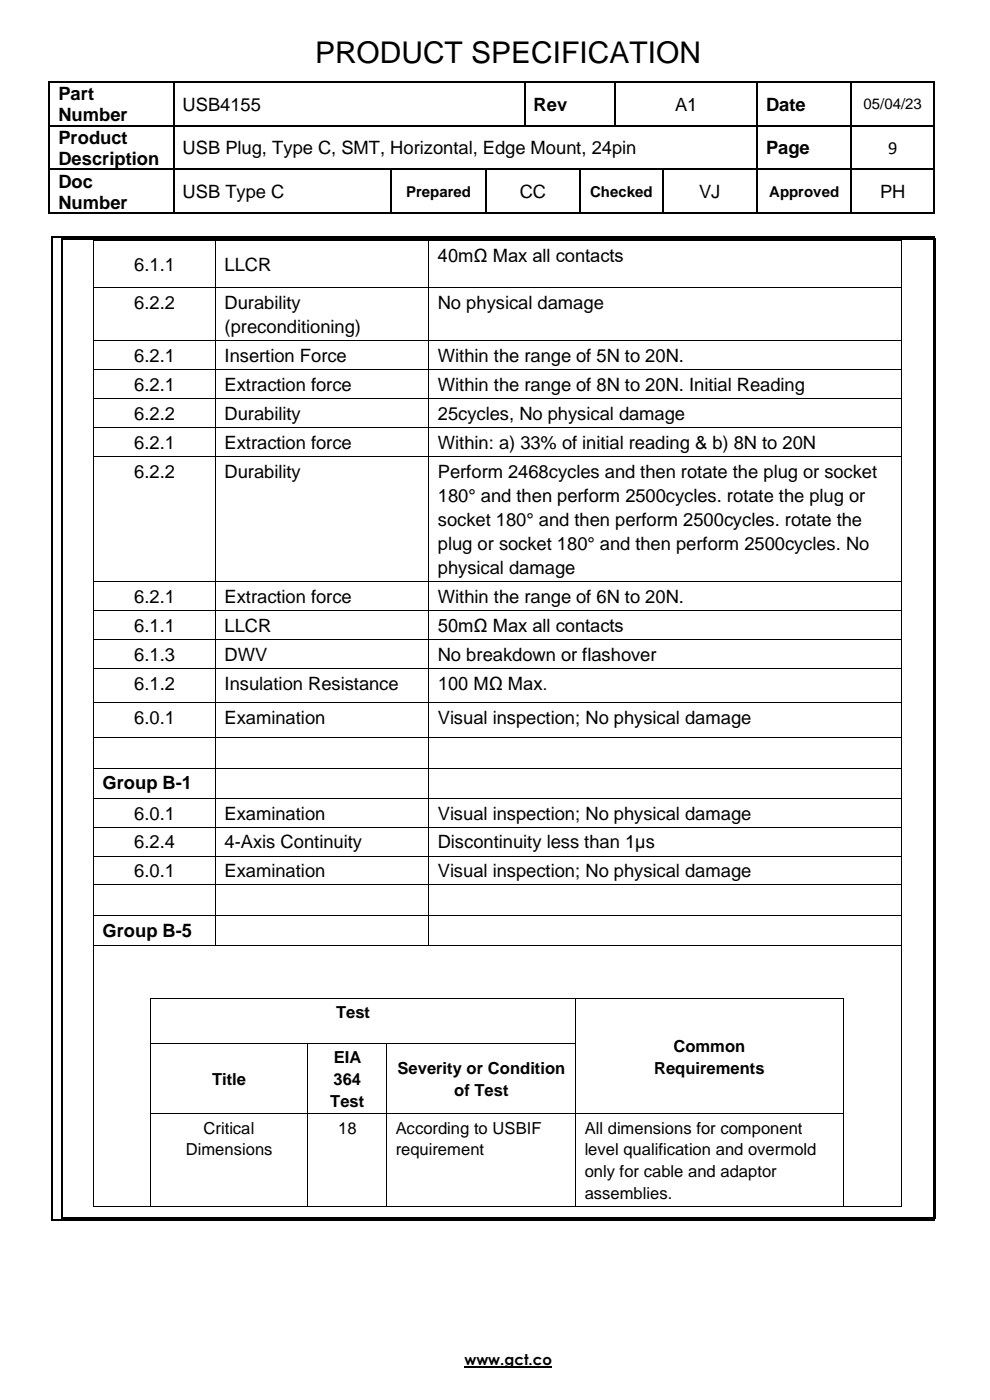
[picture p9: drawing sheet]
<svg xmlns="http://www.w3.org/2000/svg" width="210mm" height="297mm" viewBox="0 0 210 297" stroke-linecap="round" stroke-linejoin="round" font-family="sans-serif">
<defs><g id="words">
<text font-size="6.3" x="66.8" y="13.4">PRODUCT SPECIFICATION</text>
<g font-size="3.9">
<text x="12.4" y="21.2">Part</text>
<text x="38.7" y="23.5">USB4155</text>
<text x="113.2" y="23.5">Rev</text>
<text x="143.2" y="23.5">A1</text>
<text x="162.5" y="23.5">Date</text>
<text x="12.4" y="25.7">Number</text>
<text x="12.4" y="30.5">Product</text>
<text x="12.4" y="35">Description</text>
<text x="38.7" y="32.7">USB Plug, Type C, SMT, Horizontal, Edge Mount, 24pin</text>
<text x="162.5" y="32.7">Page</text>
<text x="188.3" y="32.6">9</text>
<text x="12.4" y="39.8">Doc</text>
<text x="12.4" y="44.2">Number</text>
<text x="38.7" y="42">USB Type C</text>
<text x="110.2" y="42">CC</text>
<text x="148.3" y="42">VJ</text>
<text x="186.6" y="42">PH</text>
<text x="28.5" y="57.5">6.1.1</text>
<text x="47.6" y="57.5">LLCR</text>
<text x="92.9" y="55.5">40mΩ Max all contacts</text>
<text x="28.5" y="65.6">6.2.2</text>
<text x="47.6" y="65.6">Durability</text>
<text x="92.9" y="65.6">No physical damage</text>
<text x="47.6" y="70.7">(preconditioning)</text>
<text x="28.5" y="76.8">6.2.1</text>
<text x="47.6" y="76.8">Insertion Force</text>
<text x="92.9" y="76.8">Within the range of 5N to 20N.</text>
<text x="28.5" y="82.9">6.2.1</text>
<text x="47.6" y="82.9">Extraction force</text>
<text x="92.9" y="82.9">Within the range of 8N to 20N. Initial Reading</text>
<text x="28.5" y="89.1">6.2.2</text>
<text x="47.6" y="89.1">Durability</text>
<text x="92.9" y="89.1">25cycles, No physical damage</text>
<text x="28.5" y="95.2">6.2.1</text>
<text x="47.6" y="95.2">Extraction force</text>
<text x="92.9" y="95.2">Within: a) 33% of initial reading &amp; b) 8N to 20N</text>
<text x="28.5" y="101.3">6.2.2</text>
<text x="47.6" y="101.3">Durability</text>
<text x="92.9" y="101.3">Perform 2468cycles and then rotate the plug or socket</text>
<text x="92.9" y="106.4">180° and then perform 2500cycles. rotate the plug or</text>
<text x="92.9" y="111.6">socket 180° and then perform 2500cycles. rotate the</text>
<text x="92.9" y="116.7">plug or socket 180° and then perform 2500cycles. No</text>
<text x="92.9" y="121.9">physical damage</text>
<text x="28.5" y="127.9">6.2.1</text>
<text x="47.6" y="127.9">Extraction force</text>
<text x="92.9" y="127.9">Within the range of 6N to 20N.</text>
<text x="28.5" y="134.1">6.1.1</text>
<text x="47.6" y="134.1">LLCR</text>
<text x="92.9" y="134.1">50mΩ Max all contacts</text>
<text x="28.5" y="140.2">6.1.3</text>
<text x="47.6" y="140.2">DWV</text>
<text x="92.9" y="140.2">No breakdown or flashover</text>
<text x="28.5" y="146.3">6.1.2</text>
<text x="47.6" y="146.3">Insulation Resistance</text>
<text x="92.9" y="146.3">100 MΩ Max.</text>
<text x="28.5" y="153.7">6.0.1</text>
<text x="47.6" y="153.7">Examination</text>
<text x="92.9" y="153.7">Visual inspection; No physical damage</text>
<text x="21.7" y="167.5">Group B-1</text>
<text x="28.5" y="173.9">6.0.1</text>
<text x="47.6" y="173.9">Examination</text>
<text x="92.9" y="173.9">Visual inspection; No physical damage</text>
<text x="28.5" y="180">6.2.4</text>
<text x="47.6" y="180">4-Axis Continuity</text>
<text x="92.9" y="180">Discontinuity less than 1µs</text>
<text x="28.5" y="186.1">6.0.1</text>
<text x="47.6" y="186.1">Examination</text>
<text x="92.9" y="186.1">Visual inspection; No physical damage</text>
<text x="21.7" y="198.7">Group B-5</text>
</g>
<g font-size="3.5">
<text x="71.3" y="216">Test</text>
<text x="70.8" y="225.5">EIA</text>
<text x="84.3" y="227.8">Severity or Condition</text>
<text x="138.7" y="227.7">Requirements</text>
<text x="142.8" y="223.1">Common</text>
<text x="45" y="230.1">Title</text>
<text x="70.8" y="230.1">364</text>
<text x="96.3" y="232.4">of Test</text>
<text x="70" y="234.8">Test</text>
<text x="39.4" y="245.1">Dimensions</text>
<text x="43.2" y="240.4">Critical</text>
<text x="71.7" y="240.4">18</text>
<text x="83.9" y="240.4">According to USBIF</text>
<text x="83.9" y="245.1">requirement</text>
<text x="124" y="240.4">All dimensions for component</text>
<text x="124" y="245.1">level qualification and overmold</text>
<text x="124" y="249.8">only for cable and adaptor</text>
<text x="124" y="254.4">assemblies.</text>
</g>
<g font-size="3.2">
<text x="183.1" y="23.2">05/04/23</text>
<text x="86.1" y="41.7">Prepared</text>
<text x="125.2" y="41.7">Checked</text>
<text x="163.1" y="41.7">Approved</text>
<text x="98.5" y="289.6">www.gct.co</text>
</g>
</g></defs>
<g fill="#000">
<path d="M10.3 17.2h.4v.4h-.4z" fill-rule="evenodd"/>
<path d="M10.3 17.2h.4v.4h-.4z" fill-rule="evenodd"/>
<path d="M36.7 17.2h.3v.4h-.3z" fill-rule="evenodd"/>
<path d="M111.1 17.2h.3v.4h-.3z" fill-rule="evenodd"/>
<path d="M130.4 17.2h.3v.4h-.3z" fill-rule="evenodd"/>
<path d="M160.4 17.2h.3v.4h-.3z" fill-rule="evenodd"/>
<path d="M180.4 17.2h.4v.4h-.4z" fill-rule="evenodd"/>
<path d="M197.9 17.2h.3v.4h-.3z" fill-rule="evenodd"/>
<path d="M197.9 17.2h.3v.4h-.3z" fill-rule="evenodd"/>
<path d="M10.3 26.5h.4v.3h-.4z" fill-rule="evenodd"/>
<path d="M10.3 35.8h.4v.3h-.4z" fill-rule="evenodd"/>
<path d="M36.7 26.5h.3v.3h-.3z" fill-rule="evenodd"/>
<path d="M36.7 35.8h.3v.3h-.3z" fill-rule="evenodd"/>
<path d="M82.9 35.8h.3v.3h-.3z" fill-rule="evenodd"/>
<path d="M102.9 35.8h.3v.3h-.3z" fill-rule="evenodd"/>
<path d="M111.1 26.5h.3v.3h-.3z" fill-rule="evenodd"/>
<path d="M122.9 35.8h.3v.3h-.3z" fill-rule="evenodd"/>
<path d="M130.4 26.5h.3v.3h-.3z" fill-rule="evenodd"/>
<path d="M140.4 35.8h.4v.3h-.4z" fill-rule="evenodd"/>
<path d="M160.4 26.5h.3v.3h-.3z" fill-rule="evenodd"/>
<path d="M160.4 35.8h.3v.3h-.3z" fill-rule="evenodd"/>
<path d="M180.4 26.5h.4v.3h-.4z" fill-rule="evenodd"/>
<path d="M180.4 35.8h.4v.3h-.4z" fill-rule="evenodd"/>
<path d="M197.9 26.5h.3v.3h-.3z" fill-rule="evenodd"/>
<path d="M197.9 35.8h.3v.3h-.3z" fill-rule="evenodd"/>
<path d="M10.3 45.1h.4v.3h-.4z" fill-rule="evenodd"/>
<path d="M10.3 45.1h.4v.3h-.4z" fill-rule="evenodd"/>
<path d="M10.9 50.2h.4v.3h-.4z" fill-rule="evenodd"/>
<path d="M10.9 50.2h.4v.3h-.4z" fill-rule="evenodd"/>
<path d="M13 50.5h.3v.3h-.3z" fill-rule="evenodd"/>
<path d="M13 50.5h.3v.3h-.3z" fill-rule="evenodd"/>
<path d="M19.7 50.8h.2v1h-.2z" fill-rule="evenodd"/>
<path d="M19.7 50.8h.2v.2h-.2z" fill-rule="evenodd"/>
<path d="M36.7 45.1h.3v.3h-.3z" fill-rule="evenodd"/>
<path d="M45.6 51h.2v.8h-.2z" fill-rule="evenodd"/>
<path d="M45.6 50.8h.2v.2h-.2z" fill-rule="evenodd"/>
<path d="M82.9 45.1h.3v.3h-.3z" fill-rule="evenodd"/>
<path d="M90.9 51h.1v.8h-.1z" fill-rule="evenodd"/>
<path d="M90.9 50.8h.1v.2h-.1z" fill-rule="evenodd"/>
<path d="M102.9 45.1h.3v.3h-.3z" fill-rule="evenodd"/>
<path d="M122.9 45.1h.3v.3h-.3z" fill-rule="evenodd"/>
<path d="M140.4 45.1h.4v.3h-.4z" fill-rule="evenodd"/>
<path d="M160.4 45.1h.3v.3h-.3z" fill-rule="evenodd"/>
<path d="M180.4 45.1h.4v.3h-.4z" fill-rule="evenodd"/>
<path d="M191.2 50.8h.1v1h-.1z" fill-rule="evenodd"/>
<path d="M191.2 50.8h.1v.2h-.1z" fill-rule="evenodd"/>
<path d="M197.9 45.1h.3v.3h-.3z" fill-rule="evenodd"/>
<path d="M197.9 45.1h.3v.3h-.3z" fill-rule="evenodd"/>
<path d="M197.9 50.2h.3v.3h-.3z" fill-rule="evenodd"/>
<path d="M197.9 50.2h.3v.3h-.3z" fill-rule="evenodd"/>
<path d="M198 50.5h.4v.3h-.4z" fill-rule="evenodd"/>
<path d="M198 50.5h.4v.3h-.4z" fill-rule="evenodd"/>
<path d="M19.7 61h.2v.9h-.2z" fill-rule="evenodd"/>
<path d="M19.7 72.2h.2v1h-.2z" fill-rule="evenodd"/>
<path d="M19.7 78.3h.2v1h-.2z" fill-rule="evenodd"/>
<path d="M45.6 61h.2v.9h-.2z" fill-rule="evenodd"/>
<path d="M45.6 72.2h.2v1h-.2z" fill-rule="evenodd"/>
<path d="M45.6 78.3h.2v1h-.2z" fill-rule="evenodd"/>
<path d="M90.9 61h.1v.9h-.1z" fill-rule="evenodd"/>
<path d="M90.9 72.2h.1v1h-.1z" fill-rule="evenodd"/>
<path d="M90.9 78.3h.1v1h-.1z" fill-rule="evenodd"/>
<path d="M191.2 61h.1v.9h-.1z" fill-rule="evenodd"/>
<path d="M191.2 72.2h.1v1h-.1z" fill-rule="evenodd"/>
<path d="M191.2 78.3h.1v1h-.1z" fill-rule="evenodd"/>
<path d="M19.7 84.5h.2v.9h-.2z" fill-rule="evenodd"/>
<path d="M19.7 90.6h.2v.9h-.2z" fill-rule="evenodd"/>
<path d="M19.7 96.7h.2v1h-.2z" fill-rule="evenodd"/>
<path d="M45.6 84.5h.2v.9h-.2z" fill-rule="evenodd"/>
<path d="M45.6 90.6h.2v.9h-.2z" fill-rule="evenodd"/>
<path d="M45.6 96.7h.2v1h-.2z" fill-rule="evenodd"/>
<path d="M90.9 84.5h.1v.9h-.1z" fill-rule="evenodd"/>
<path d="M90.9 90.6h.1v.9h-.1z" fill-rule="evenodd"/>
<path d="M90.9 96.7h.1v1h-.1z" fill-rule="evenodd"/>
<path d="M191.2 84.5h.1v.9h-.1z" fill-rule="evenodd"/>
<path d="M191.2 90.6h.1v.9h-.1z" fill-rule="evenodd"/>
<path d="M191.2 96.7h.1v1h-.1z" fill-rule="evenodd"/>
<path d="M19.7 123.3h.2v1h-.2z" fill-rule="evenodd"/>
<path d="M19.7 129.5h.2v.9h-.2z" fill-rule="evenodd"/>
<path d="M19.7 135.6h.2v.9h-.2z" fill-rule="evenodd"/>
<path d="M45.6 123.3h.2v1h-.2z" fill-rule="evenodd"/>
<path d="M45.6 129.5h.2v.9h-.2z" fill-rule="evenodd"/>
<path d="M45.6 135.6h.2v.9h-.2z" fill-rule="evenodd"/>
<path d="M90.9 123.3h.1v1h-.1z" fill-rule="evenodd"/>
<path d="M90.9 129.5h.1v.9h-.1z" fill-rule="evenodd"/>
<path d="M90.9 135.6h.1v.9h-.1z" fill-rule="evenodd"/>
<path d="M191.2 123.3h.1v1h-.1z" fill-rule="evenodd"/>
<path d="M191.2 129.5h.1v.9h-.1z" fill-rule="evenodd"/>
<path d="M191.2 135.6h.1v.9h-.1z" fill-rule="evenodd"/>
<path d="M19.7 141.7h.2v1h-.2z" fill-rule="evenodd"/>
<path d="M19.7 149h.2v1h-.2z" fill-rule="evenodd"/>
<path d="M19.7 156.4h.2v.9h-.2z" fill-rule="evenodd"/>
<path d="M45.6 141.7h.2v1h-.2z" fill-rule="evenodd"/>
<path d="M45.6 149h.2v1h-.2z" fill-rule="evenodd"/>
<path d="M45.6 156.4h.2v.9h-.2z" fill-rule="evenodd"/>
<path d="M90.9 141.7h.1v1h-.1z" fill-rule="evenodd"/>
<path d="M90.9 149h.1v1h-.1z" fill-rule="evenodd"/>
<path d="M90.9 156.4h.1v.9h-.1z" fill-rule="evenodd"/>
<path d="M191.2 141.7h.1v1h-.1z" fill-rule="evenodd"/>
<path d="M191.2 149h.1v1h-.1z" fill-rule="evenodd"/>
<path d="M191.2 156.4h.1v.9h-.1z" fill-rule="evenodd"/>
<path d="M19.7 162.8h.2v1h-.2z" fill-rule="evenodd"/>
<path d="M19.7 169.3h.2v.9h-.2z" fill-rule="evenodd"/>
<path d="M19.7 175.4h.2v.9h-.2z" fill-rule="evenodd"/>
<path d="M45.6 162.8h.2v1h-.2z" fill-rule="evenodd"/>
<path d="M45.6 169.3h.2v.9h-.2z" fill-rule="evenodd"/>
<path d="M45.6 175.4h.2v.9h-.2z" fill-rule="evenodd"/>
<path d="M90.9 162.8h.1v1h-.1z" fill-rule="evenodd"/>
<path d="M90.9 169.3h.1v.9h-.1z" fill-rule="evenodd"/>
<path d="M90.9 175.4h.1v.9h-.1z" fill-rule="evenodd"/>
<path d="M191.2 162.8h.1v1h-.1z" fill-rule="evenodd"/>
<path d="M191.2 169.3h.1v.9h-.1z" fill-rule="evenodd"/>
<path d="M191.2 175.4h.1v.9h-.1z" fill-rule="evenodd"/>
<path d="M19.7 181.5h.2v1h-.2z" fill-rule="evenodd"/>
<path d="M19.7 187.6h.2v1h-.2z" fill-rule="evenodd"/>
<path d="M19.7 194h.2v1h-.2z" fill-rule="evenodd"/>
<path d="M45.6 181.5h.2v1h-.2z" fill-rule="evenodd"/>
<path d="M45.6 187.6h.2v1h-.2z" fill-rule="evenodd"/>
<path d="M45.6 194h.2v1h-.2z" fill-rule="evenodd"/>
<path d="M90.9 181.5h.1v1h-.1z" fill-rule="evenodd"/>
<path d="M90.9 187.6h.1v1h-.1z" fill-rule="evenodd"/>
<path d="M90.9 194h.1v1h-.1z" fill-rule="evenodd"/>
<path d="M191.2 181.5h.1v1h-.1z" fill-rule="evenodd"/>
<path d="M191.2 187.6h.1v1h-.1z" fill-rule="evenodd"/>
<path d="M191.2 194h.1v1h-.1z" fill-rule="evenodd"/>
<path d="M19.7 200.5h.2v.9h-.2z" fill-rule="evenodd"/>
<path d="M31.9 211.7h.2v1h-.2z" fill-rule="evenodd"/>
<path d="M31.9 211.7h.2v.2h-.2z" fill-rule="evenodd"/>
<path d="M45.6 200.5h.2v.1h-.2z" fill-rule="evenodd"/>
<path d="M65.3 211.7h.2v.2h-.2z" fill-rule="evenodd"/>
<path d="M90.9 200.5h.1v.1h-.1z" fill-rule="evenodd"/>
<path d="M122 211.9h.2v.8h-.2z" fill-rule="evenodd"/>
<path d="M122 211.7h.2v.2h-.2z" fill-rule="evenodd"/>
<path d="M178.8 211.7h.2v1h-.2z" fill-rule="evenodd"/>
<path d="M178.8 211.7h.2v.2h-.2z" fill-rule="evenodd"/>
<path d="M191.2 200.5h.1v.9h-.1z" fill-rule="evenodd"/>
<path d="M31.9 221.2h.2v1h-.2z" fill-rule="evenodd"/>
<path d="M31.9 236.2h.2v.9h-.2z" fill-rule="evenodd"/>
<path d="M65.2 221.4h.2v.8h-.2z" fill-rule="evenodd"/>
<path d="M65.2 221.2h.2v.2h-.2z" fill-rule="evenodd"/>
<path d="M65.2 236.2h.2v.9h-.2z" fill-rule="evenodd"/>
<path d="M65.4 221.2h.1v.2h-.1z" fill-rule="evenodd"/>
<path d="M82 221.4h.1v.8h-.1z" fill-rule="evenodd"/>
<path d="M82 221.2h.1v.2h-.1z" fill-rule="evenodd"/>
<path d="M82 236.2h.1v.9h-.1z" fill-rule="evenodd"/>
<path d="M122 221.2h.2v1h-.2z" fill-rule="evenodd"/>
<path d="M122 236.2h.2v.9h-.2z" fill-rule="evenodd"/>
<path d="M178.8 221.2h.2v1h-.2z" fill-rule="evenodd"/>
<path d="M178.8 236.2h.2v.9h-.2z" fill-rule="evenodd"/>
<path d="M10.9 258.6h.4v.4h-.4z" fill-rule="evenodd"/>
<path d="M10.9 258.6h.4v.4h-.4z" fill-rule="evenodd"/>
<path d="M13 258.3h.3v.3h-.3z" fill-rule="evenodd"/>
<path d="M13 258.3h.3v.3h-.3z" fill-rule="evenodd"/>
<path d="M19.7 255.8h.2v.2h-.2z" fill-rule="evenodd"/>
<path d="M19.7 255.8h.2v.2h-.2z" fill-rule="evenodd"/>
<path d="M31.9 255.8h.2v.2h-.2z" fill-rule="evenodd"/>
<path d="M31.9 255.8h.2v.2h-.2z" fill-rule="evenodd"/>
<path d="M65.2 255.8h.2v.2h-.2z" fill-rule="evenodd"/>
<path d="M82 255.8h.1v.2h-.1z" fill-rule="evenodd"/>
<path d="M122 255.8h.2v.2h-.2z" fill-rule="evenodd"/>
<path d="M178.8 255.8h.2v.2h-.2z" fill-rule="evenodd"/>
<path d="M178.8 255.8h.2v.2h-.2z" fill-rule="evenodd"/>
<path d="M191.2 255.8h.1v.2h-.1z" fill-rule="evenodd"/>
<path d="M191.2 255.8h.1v.2h-.1z" fill-rule="evenodd"/>
<path d="M197.9 258.6h.3v.4h-.3z" fill-rule="evenodd"/>
<path d="M197.9 258.6h.3v.4h-.3z" fill-rule="evenodd"/>
<path d="M198 258.3h.4v.3h-.4z" fill-rule="evenodd"/>
<path d="M198 258.3h.4v.3h-.4z" fill-rule="evenodd"/>
</g>
<g fill="none" stroke="#000" stroke-width=".34">
<path d="M10.5 17.6v8.9M10.7 17.4h26M36.8 17.6v8.9M37 17.4h74.1M111.3 17.6v8.9M111.4 17.4h19M130.7 17.4h29.7M160.6 17.6v8.9M160.7 17.4h19.7M180.6 17.6v8.9M180.8 17.4h17.1M198.1 17.6v8.9"/>
<path d="M10.5 26.8v9M10.5 36.1v9M10.7 26.7h26M10.7 35.9h26M36.8 26.8v9M36.8 36.1v9M37 26.7h74.1M37 35.9h45.9M83 36.1v9M83.2 35.9h19.7M103 36.1v9M103.2 35.9h19.7"/>
<path d="M111.4 26.7h19M123 36.1v9M123.2 35.9h17.2M130.7 26.7h29.7M140.6 36.1v9M140.8 35.9h19.6M160.6 26.8v9M160.6 36.1v9M160.7 26.7h19.7M160.7 35.9h19.7M180.6 26.8v9M180.6 36.1v9"/>
<path d="M180.8 26.7h17.1M180.8 35.9h17.1M198.1 26.8v9M198.1 36.1v9M10.7 45.3h26M11.1 50.5v208.1M11.3 50.3h186.6M13.2 50.9v207.4M13.3 50.7h184.7M37 45.3h45.9M83.2 45.3h19.7M103.2 45.3h19.7"/>
<path d="M123.2 45.3h17.2M140.8 45.3h19.6M160.7 45.3h19.7M180.8 45.3h17.1M198.1 50.5v208.1M198.2 50.9v207.4M11.3 258.8h186.6M13.3 258.4h184.7"/>
</g>
<path d="M130.5 17.6v8.9" fill="none" stroke="#000" stroke-width=".35"/>
<path d="M98.5 290h18.5" fill="none" stroke="#000" stroke-width=".3"/>
<g fill="none" stroke="#000" stroke-width=".21">
<path d="M19.8 51.8v9.2M19.9 50.9h25.7M45.7 51.8v9.2M45.8 50.9h45.1M90.9 51.8v9.2M91 50.9h100.2M191.3 51.8v9.2M19.8 61.9v10.3M19.8 73.2v5.1M19.8 79.3v5.2M19.9 61.1h25.7M19.9 72.3h25.7"/>
<path d="M19.9 78.4h25.7M45.7 61.9v10.3M45.7 73.2v5.1M45.7 79.3v5.2M45.8 61.1h45.1M45.8 72.3h45.1M45.8 78.4h45.1M90.9 61.9v10.3M90.9 73.2v5.1M90.9 79.3v5.2M91 61.1h100.2M91 72.3h100.2"/>
<path d="M91 78.4h100.2M191.3 61.9v10.3M191.3 73.2v5.1M191.3 79.3v5.2M19.8 85.4v5.2M19.8 91.5v5.2M19.8 97.7v25.6M19.9 84.5h25.7M19.9 90.7h25.7M19.9 96.8h25.7M45.7 85.4v5.2M45.7 91.5v5.2"/>
<path d="M45.7 97.7v25.6M45.8 84.5h45.1M45.8 90.7h45.1M45.8 96.8h45.1M90.9 85.4v5.2M90.9 91.5v5.2M90.9 97.7v25.6M91 84.5h100.2M91 90.7h100.2M91 96.8h100.2M191.3 85.4v5.2M191.3 91.5v5.2"/>
<path d="M191.3 97.7v25.6M19.8 124.3v5.2M19.8 130.4v5.2M19.8 136.5v5.2M19.9 123.4h25.7M19.9 129.6h25.7M19.9 135.7h25.7M45.7 124.3v5.2M45.7 130.4v5.2M45.7 136.5v5.2M45.8 123.4h45.1M45.8 129.6h45.1"/>
<path d="M45.8 135.7h45.1M90.9 124.3v5.2M90.9 130.4v5.2M90.9 136.5v5.2M91 123.4h100.2M91 129.6h100.2M91 135.7h100.2M191.3 124.3v5.2M191.3 130.4v5.2M191.3 136.5v5.2M19.8 142.7v6.3M19.8 150v6.4"/>
<path d="M19.8 157.3v5.5M19.9 141.8h25.7M19.9 149.1h25.7M19.9 156.4h25.7M45.7 142.7v6.3M45.7 150v6.4M45.7 157.3v5.5M45.8 141.8h45.1M45.8 149.1h45.1M45.8 156.4h45.1M90.9 142.7v6.3M90.9 150v6.4"/>
<path d="M90.9 157.3v5.5M91 141.8h100.2M91 149.1h100.2M91 156.4h100.2M191.3 142.7v6.3M191.3 150v6.4M191.3 157.3v5.5M19.8 163.8v5.5M19.8 170.2v5.2M19.8 176.3v5.2M19.9 162.9h25.7M19.9 169.4h25.7"/>
<path d="M19.9 175.5h25.7M45.7 163.8v5.5M45.7 170.2v5.2M45.7 176.3v5.2M45.8 162.9h45.1M45.8 169.4h45.1M45.8 175.5h45.1M90.9 163.8v5.5M90.9 170.2v5.2M90.9 176.3v5.2M91 162.9h100.2M91 169.4h100.2"/>
<path d="M91 175.5h100.2M191.3 163.8v5.5M191.3 170.2v5.2M191.3 176.3v5.2M19.8 182.5v5.1M19.8 188.6v5.4M19.8 195v5.5M19.9 181.6h25.7M19.9 187.7h25.7M19.9 194.1h25.7M45.7 182.5v5.1M45.7 188.6v5.4"/>
<path d="M45.7 195v5.5M45.8 181.6h45.1M45.8 187.7h45.1M45.8 194.1h45.1M90.9 182.5v5.1M90.9 188.6v5.4M90.9 195v5.5M91 181.6h100.2M91 187.7h100.2M91 194.1h100.2M191.3 182.5v5.1M191.3 188.6v5.4"/>
<path d="M191.3 195v5.5M19.8 201.5v54.3M19.9 200.6h25.7M32 212.7v8.5M32.1 211.8h33.2M45.8 200.6h45.1M65.5 211.8h56.5M91 200.6h100.2M122.1 212.7v8.5M122.2 211.8h56.6M178.9 212.7v8.5M191.3 201.5v54.3"/>
<path d="M32 222.2v14M32 237.1v18.7M32.1 221.3h33.1M32.1 236.3h33.1M65.3 222.2v14M65.3 237.1v18.7M65.4 236.3h16.6M65.5 221.3h16.5M82.1 222.2v14M82.1 237.1v18.7M82.1 221.3h39.9M82.1 236.3h39.9"/>
<path d="M122.1 222.2v14M122.1 237.1v18.7M122.2 236.3h56.6M178.9 222.2v14M178.9 237.1v18.7M19.9 255.9h171.3"/>
</g>
<use href="#words"/>
</svg>
